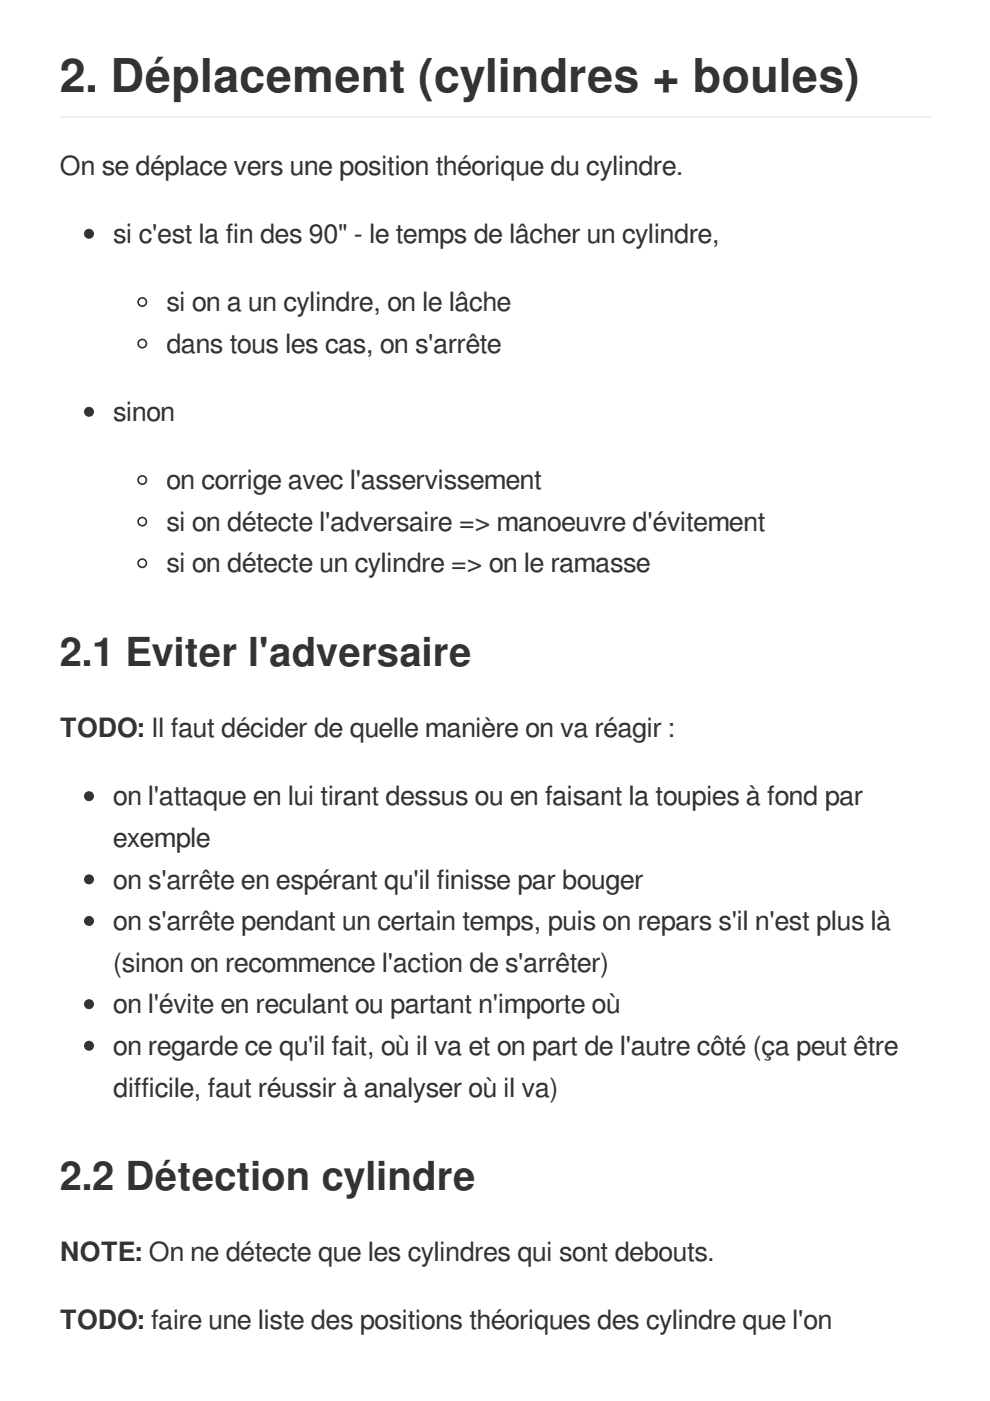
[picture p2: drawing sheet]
<svg xmlns="http://www.w3.org/2000/svg" width="210mm" height="297mm" viewBox="0 0 210 297" stroke-linecap="round" stroke-linejoin="round" font-family="sans-serif">
<defs><g id="words">
<text font-size="9.9" fill="#333" x="12.7" y="19.4">2. Déplacement (cylindres + boules)</text>
<g font-size="8.5" fill="#333">
<text x="12.7" y="141.1">2.1 Eviter l'adversaire</text>
<text x="12.7" y="252.2">2.2 Détection cylindre</text>
</g>
<g font-size="5.6" fill="#333">
<text x="12.7" y="37">On se déplace vers une position théorique du cylindre.</text>
<text x="24" y="51.5">si c'est la fin des 90&quot; - le temps de lâcher un cylindre,</text>
<text x="35.3" y="66">si on a un cylindre, on le lâche</text>
<text x="35.3" y="74.8">dans tous les cas, on s'arrête</text>
<text x="24" y="89.3">sinon</text>
<text x="35.3" y="103.7">on corrige avec l'asservissement</text>
<text x="35.3" y="112.5">si on détecte l'adversaire =&gt; manoeuvre d'évitement</text>
<text x="35.3" y="121.4">si on détecte un cylindre =&gt; on le ramasse</text>
<text x="12.7" y="156.3">TODO: Il faut décider de quelle manière on va réagir :</text>
<text x="24" y="170.7">on l'attaque en lui tirant dessus ou en faisant la toupies à fond par</text>
<text x="24" y="179.6">exemple</text>
<text x="24" y="188.4">on s'arrête en espérant qu'il finisse par bouger</text>
<text x="24" y="197.2">on s'arrête pendant un certain temps, puis on repars s'il n'est plus là</text>
<text x="24" y="206">(sinon on recommence l'action de s'arrêter)</text>
<text x="24" y="214.8">on l'évite en reculant ou partant n'importe où</text>
<text x="24" y="223.7">on regarde ce qu'il fait, où il va et on part de l'autre côté (ça peut être</text>
<text x="24" y="232.5">difficile, faut réussir à analyser où il va)</text>
<text x="12.7" y="267.4">NOTE: On ne détecte que les cylindres qui sont debouts.</text>
<text x="12.7" y="281.9">TODO: faire une liste des positions théoriques des cylindre que l'on</text>
</g>
</g></defs>
<path d="M12.7 24.9h184.5" fill="none" stroke="#eee" stroke-width=".35"/>
<g fill="#333" stroke="#333" stroke-width=".35">
<circle cx="18.9" cy="49.6" r=".88"/>
<circle cx="18.9" cy="87.3" r=".88"/>
<circle cx="18.9" cy="168.8" r=".88"/>
<circle cx="18.9" cy="186.4" r=".88"/>
<circle cx="18.9" cy="195.3" r=".88"/>
<circle cx="18.9" cy="212.9" r=".88"/>
<circle cx="18.9" cy="221.7" r=".88"/>
</g>
<g fill="none" stroke="#333" stroke-width=".35">
<circle cx="30.2" cy="64" r=".88"/>
<circle cx="30.2" cy="72.8" r=".88"/>
<circle cx="30.2" cy="101.8" r=".88"/>
<circle cx="30.2" cy="119.4" r=".88"/>
<circle cx="30.2" cy="110.6" r=".88"/>
</g>
<use href="#words"/>
</svg>
